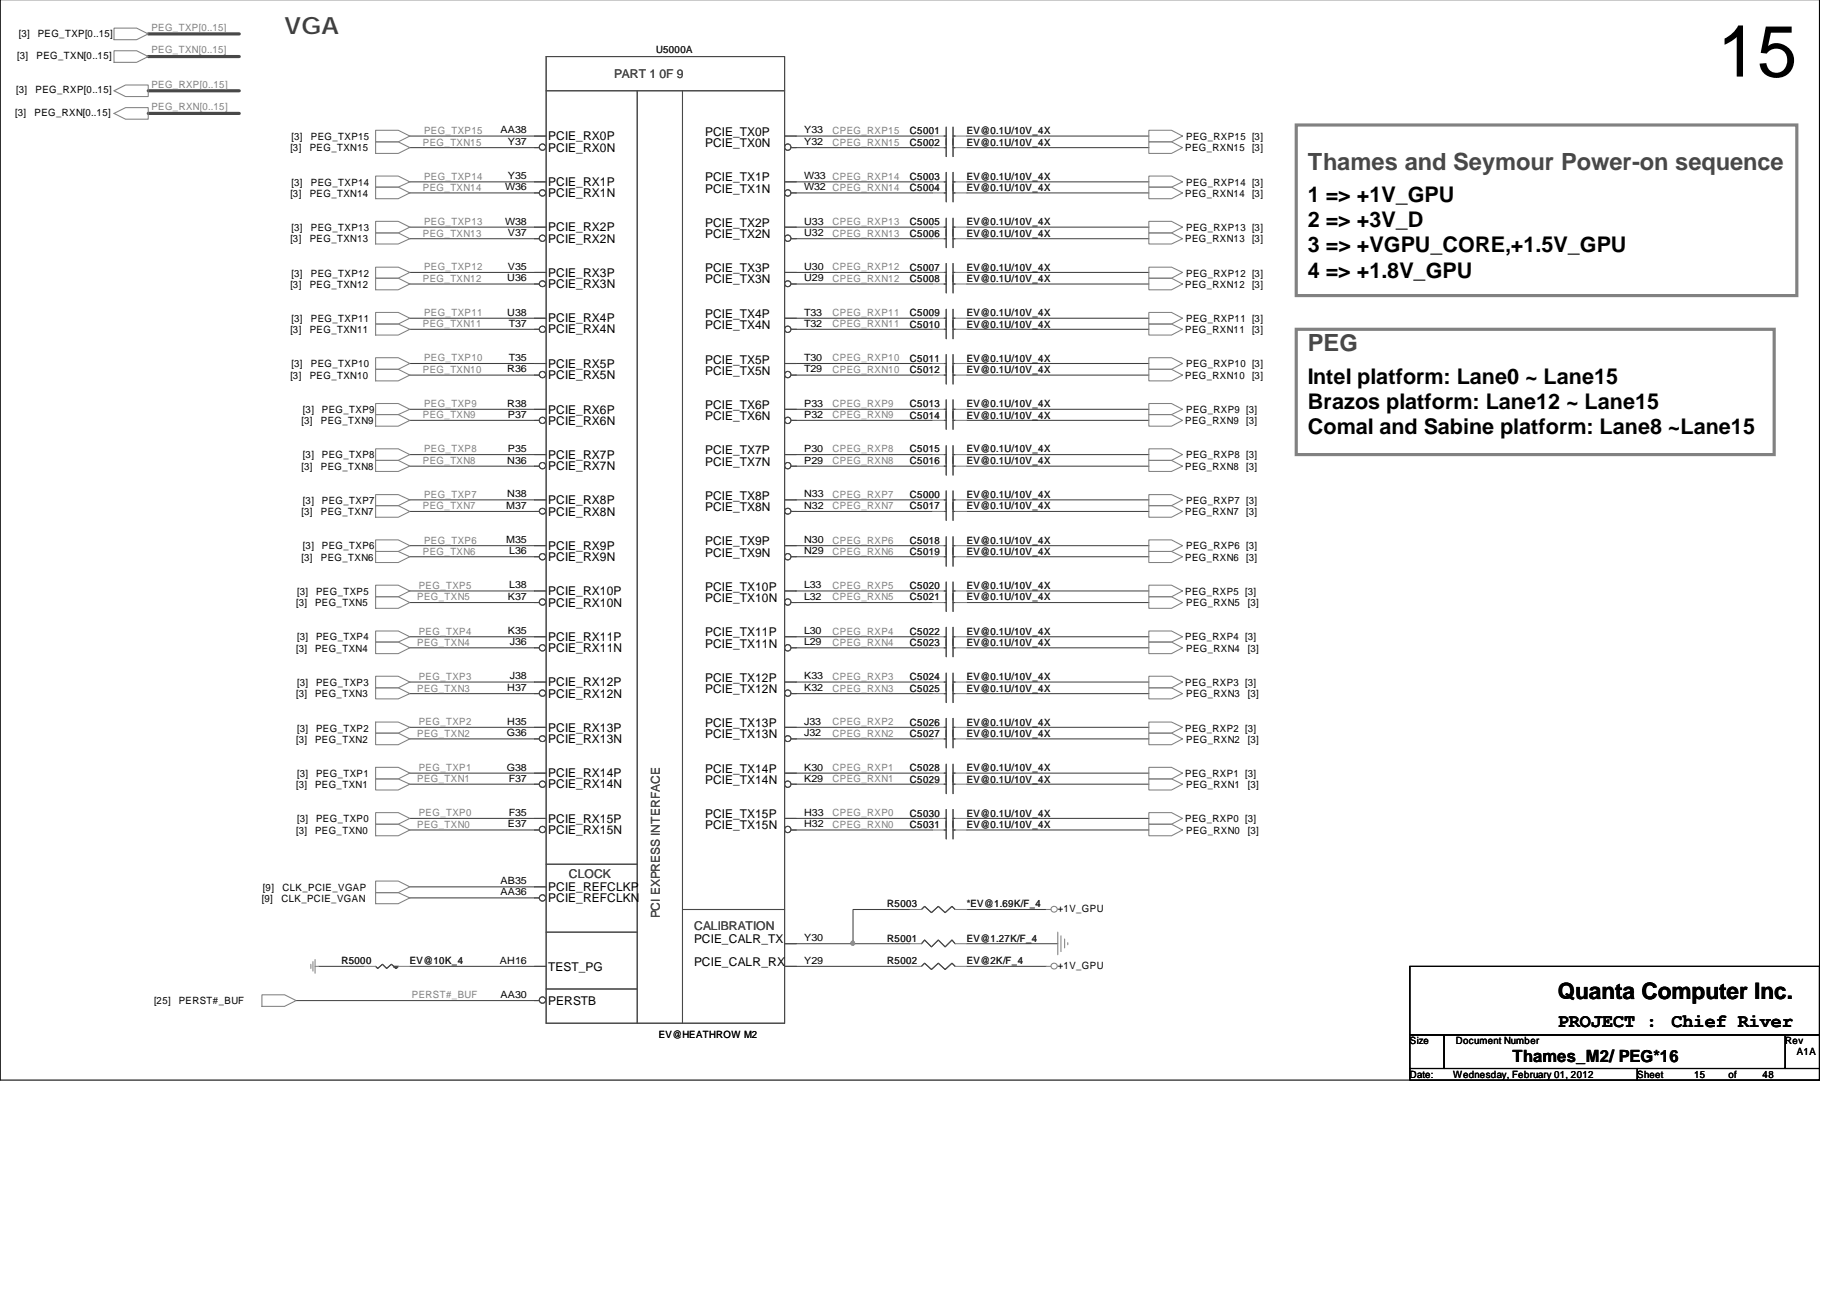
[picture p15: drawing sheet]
<svg xmlns="http://www.w3.org/2000/svg" width="297mm" height="210mm" viewBox="0 0 297 210" stroke-linecap="round" stroke-linejoin="round" font-family="sans-serif">
<defs><g id="words">
<text font-size="11.7" x="276.2" y="12.3">15</text>
<text font-size="3.8" fill="#404040" x="45.8" y="5.5">VGA</text>
<g font-size="3.8" fill="#474747">
<text x="210.3" y="27.3">Thames and Seymour Power-on sequence</text>
<text x="210.3" y="56.5">PEG</text>
</g>
<text font-size="3.6" x="250.5" y="160.6">Quanta Computer Inc.</text>
<g font-size="3.5">
<text x="210.3" y="32.5">1 =&gt; +1V_GPU</text>
<text x="210.3" y="36.5">2 =&gt; +3V_D</text>
<text x="210.3" y="40.6">3 =&gt; +VGPU_CORE,+1.5V_GPU</text>
<text x="210.3" y="44.6">4 =&gt; +1.8V_GPU</text>
<text x="210.3" y="61.7">Intel platform: Lane0 ~ Lane15</text>
<text x="210.3" y="65.7">Brazos platform: Lane12 ~ Lane15</text>
<text x="210.3" y="69.8">Comal and Sabine platform: Lane8 ~Lane15</text>
</g>
<g font-size="3">
<text x="250.5" y="165.2">PROJECT :</text>
<text x="268.8" y="165.2">Chief River</text>
</g>
<text font-size="2.7" x="243.3" y="170.7">Thames_M2/ PEG*16</text>
<g font-size="1.9" fill="#474747">
<text x="98.8" y="12.5">PART 1 0F 9</text>
<text x="91.5" y="141.2">CLOCK</text>
<text x="106.1" y="147.7" transform="rotate(-90 106.1 147.7)">PCI EXPRESS INTERFACE</text>
<text x="111.6" y="149.4">CALIBRATION</text>
</g>
<g font-size="1.9">
<text x="88.2" y="22.6">PCIE_RX0P</text>
<text x="113.4" y="23.7">PCIE_TX0N</text>
<text x="113.4" y="21.9">PCIE_TX0P</text>
<text x="88.2" y="29.9">PCIE_RX1P</text>
<text x="88.2" y="24.4">PCIE_RX0N</text>
<text x="113.4" y="29.2">PCIE_TX1P</text>
<text x="88.2" y="31.7">PCIE_RX1N</text>
<text x="113.4" y="31">PCIE_TX1N</text>
<text x="88.2" y="39.1">PCIE_RX2N</text>
<text x="88.2" y="37.2">PCIE_RX2P</text>
<text x="113.4" y="38.3">PCIE_TX2N</text>
<text x="113.4" y="36.4">PCIE_TX2P</text>
<text x="88.2" y="46.3">PCIE_RX3N</text>
<text x="88.2" y="44.5">PCIE_RX3P</text>
<text x="113.4" y="45.6">PCIE_TX3N</text>
<text x="113.4" y="43.8">PCIE_TX3P</text>
<text x="88.2" y="53.6">PCIE_RX4N</text>
<text x="88.2" y="51.8">PCIE_RX4P</text>
<text x="113.4" y="52.9">PCIE_TX4N</text>
<text x="113.4" y="51.1">PCIE_TX4P</text>
<text x="88.2" y="59.1">PCIE_RX5P</text>
<text x="113.4" y="58.4">PCIE_TX5P</text>
<text x="88.2" y="61">PCIE_RX5N</text>
<text x="113.4" y="65.7">PCIE_TX6P</text>
<text x="113.4" y="60.2">PCIE_TX5N</text>
<text x="88.2" y="68.3">PCIE_RX6N</text>
<text x="88.2" y="66.5">PCIE_RX6P</text>
<text x="113.4" y="67.6">PCIE_TX6N</text>
<text x="88.2" y="75.6">PCIE_RX7N</text>
<text x="88.2" y="73.8">PCIE_RX7P</text>
<text x="113.4" y="74.9">PCIE_TX7N</text>
<text x="113.4" y="73">PCIE_TX7P</text>
<text x="88.2" y="82.9">PCIE_RX8N</text>
<text x="88.2" y="81">PCIE_RX8P</text>
<text x="113.4" y="82.1">PCIE_TX8N</text>
<text x="113.4" y="80.4">PCIE_TX8P</text>
<text x="88.2" y="88.4">PCIE_RX9P</text>
<text x="113.4" y="89.5">PCIE_TX9N</text>
<text x="113.4" y="87.7">PCIE_TX9P</text>
<text x="88.2" y="95.7">PCIE_RX10P</text>
<text x="88.2" y="90.2">PCIE_RX9N</text>
<text x="113.4" y="95">PCIE_TX10P</text>
<text x="88.2" y="97.6">PCIE_RX10N</text>
<text x="113.4" y="96.8">PCIE_TX10N</text>
<text x="88.2" y="104.8">PCIE_RX11N</text>
<text x="88.2" y="103.1">PCIE_RX11P</text>
<text x="113.4" y="104.2">PCIE_TX11N</text>
<text x="113.4" y="102.3">PCIE_TX11P</text>
<text x="88.2" y="112.2">PCIE_RX12N</text>
<text x="88.2" y="110.3">PCIE_RX12P</text>
<text x="113.4" y="111.4">PCIE_TX12N</text>
<text x="113.4" y="109.6">PCIE_TX12P</text>
<text x="88.2" y="119.5">PCIE_RX13N</text>
<text x="88.2" y="117.6">PCIE_RX13P</text>
<text x="113.4" y="118.7">PCIE_TX13N</text>
<text x="113.4" y="116.9">PCIE_TX13P</text>
<text x="88.2" y="125">PCIE_RX14P</text>
<text x="113.4" y="124.2">PCIE_TX14P</text>
<text x="88.2" y="126.8">PCIE_RX14N</text>
<text x="113.4" y="131.6">PCIE_TX15P</text>
<text x="113.4" y="126.1">PCIE_TX14N</text>
<text x="88.2" y="134.1">PCIE_RX15N</text>
<text x="88.2" y="132.3">PCIE_RX15P</text>
<text x="113.4" y="133.4">PCIE_TX15N</text>
<text x="88.2" y="143.3">PCIE_REFCLKP</text>
<text x="88.2" y="145">PCIE_REFCLKN</text>
<text x="111.6" y="155.3">PCIE_CALR_RX</text>
<text x="111.6" y="151.6">PCIE_CALR_TX</text>
<text x="88.2" y="161.6">PERSTB</text>
<text x="88.2" y="156.1">TEST_PG</text>
</g>
<g font-size="1.6">
<text x="3" y="5.9">[3]</text>
<text x="6.1" y="5.9">PEG_TXP[0..15]</text>
<text x="2.8" y="9.5">[3]</text>
<text x="5.9" y="9.5">PEG_TXN[0..15]</text>
<text x="2.6" y="15">[3]</text>
<text x="5.7" y="15">PEG_RXP[0..15]</text>
<text x="2.4" y="18.7">[3]</text>
<text x="5.6" y="18.7">PEG_RXN[0..15]</text>
<text x="46.9" y="22.5">[3]</text>
<text x="50" y="22.5">PEG_TXP15</text>
<text x="80.5" y="21.5">AA38</text>
<text x="81.7" y="23.3">Y37</text>
<text x="129.3" y="23.3">Y32</text>
<text x="129.3" y="21.5">Y33</text>
<text x="190.8" y="22.5">PEG_RXP15 [3]</text>
<text x="46.7" y="24.3">[3]</text>
<text x="46.9" y="29.8">[3]</text>
<text x="49.8" y="24.3">PEG_TXN15</text>
<text x="50" y="29.8">PEG_TXP14</text>
<text x="81.7" y="28.8">Y35</text>
<text x="129.3" y="28.8">W33 CPEG_RXP14</text>
<text x="190.6" y="24.3">PEG_RXN15</text>
<text x="190.8" y="29.8">PEG_RXP14 [3]</text>
<text x="201.4" y="24.3">[3]</text>
<text x="46.7" y="31.6">[3]</text>
<text x="49.8" y="31.6">PEG_TXN14</text>
<text x="81.2" y="30.6">W36</text>
<text x="129.3" y="30.6">W32 CPEG_RXN14</text>
<text x="190.6" y="31.6">PEG_RXN14</text>
<text x="201.4" y="31.6">[3]</text>
<text x="46.7" y="39">[3]</text>
<text x="46.9" y="37.1">[3]</text>
<text x="49.8" y="39">PEG_TXN13</text>
<text x="50" y="37.1">PEG_TXP13</text>
<text x="81.2" y="36.1">W38</text>
<text x="81.7" y="38">V37</text>
<text x="129.3" y="38">U32</text>
<text x="129.3" y="36.1">U33</text>
<text x="190.6" y="39">PEG_RXN13</text>
<text x="190.8" y="37.1">PEG_RXP13 [3]</text>
<text x="201.4" y="39">[3]</text>
<text x="46.7" y="46.3">[3]</text>
<text x="46.9" y="44.5">[3]</text>
<text x="49.8" y="46.3">PEG_TXN12</text>
<text x="50" y="44.5">PEG_TXP12</text>
<text x="81.6" y="45.2">U36</text>
<text x="81.7" y="43.4">V35</text>
<text x="129.3" y="45.2">U29</text>
<text x="129.3" y="43.4">U30</text>
<text x="190.6" y="46.3">PEG_RXN12</text>
<text x="190.8" y="44.5">PEG_RXP12 [3]</text>
<text x="201.4" y="46.3">[3]</text>
<text x="46.7" y="53.6">[3]</text>
<text x="46.9" y="51.8">[3]</text>
<text x="49.8" y="53.6">PEG_TXN11</text>
<text x="50" y="51.8">PEG_TXP11</text>
<text x="81.6" y="50.7">U38</text>
<text x="81.8" y="52.5">T37</text>
<text x="129.3" y="52.5">T32</text>
<text x="129.3" y="50.7">T33</text>
<text x="190.6" y="53.6">PEG_RXN11</text>
<text x="190.8" y="51.8">PEG_RXP11 [3]</text>
<text x="201.4" y="53.6">[3]</text>
<text x="46.9" y="59">[3]</text>
<text x="50" y="59">PEG_TXP10</text>
<text x="81.6" y="59.9">R36</text>
<text x="81.8" y="58">T35</text>
<text x="129.3" y="59.9">T29</text>
<text x="129.3" y="58">T30</text>
<text x="190.8" y="59">PEG_RXP10 [3]</text>
<text x="46.7" y="60.9">[3]</text>
<text x="49.8" y="60.9">PEG_TXN10</text>
<text x="81.6" y="65.4">R38</text>
<text x="129.3" y="65.4">P33</text>
<text x="190.6" y="60.9">PEG_RXN10</text>
<text x="201.4" y="60.9">[3]</text>
<text x="48.5" y="68.2">[3]</text>
<text x="48.7" y="66.4">[3]</text>
<text x="51.6" y="68.2">PEG_TXN9</text>
<text x="51.8" y="66.4">PEG_TXP9</text>
<text x="81.7" y="67.2">P37</text>
<text x="129.3" y="67.2">P32</text>
<text x="190.6" y="68.2">PEG_RXN9</text>
<text x="190.8" y="66.4">PEG_RXP9 [3]</text>
<text x="200.4" y="68.2">[3]</text>
<text x="48.5" y="75.5">[3]</text>
<text x="48.7" y="73.7">[3]</text>
<text x="51.6" y="75.5">PEG_TXN8</text>
<text x="51.8" y="73.7">PEG_TXP8</text>
<text x="81.6" y="74.5">N36</text>
<text x="81.7" y="72.7">P35</text>
<text x="129.3" y="74.5">P29</text>
<text x="129.3" y="72.7">P30</text>
<text x="190.6" y="75.5">PEG_RXN8</text>
<text x="190.8" y="73.7">PEG_RXP8 [3]</text>
<text x="200.4" y="75.5">[3]</text>
<text x="48.5" y="82.8">[3]</text>
<text x="48.7" y="81">[3]</text>
<text x="51.6" y="82.8">PEG_TXN7</text>
<text x="51.8" y="81">PEG_TXP7</text>
<text x="81.4" y="81.8">M37</text>
<text x="81.6" y="79.9">N38</text>
<text x="129.3" y="81.8">N32</text>
<text x="129.3" y="79.9">N33</text>
<text x="190.6" y="82.8">PEG_RXN7</text>
<text x="190.8" y="81">PEG_RXP7 [3]</text>
<text x="200.4" y="82.8">[3]</text>
<text x="48.7" y="88.3">[3]</text>
<text x="51.8" y="88.3">PEG_TXP6</text>
<text x="81.4" y="87.3">M35</text>
<text x="81.9" y="89.1">L36</text>
<text x="129.3" y="89.1">N29</text>
<text x="129.3" y="87.3">N30</text>
<text x="190.8" y="88.3">PEG_RXP6 [3]</text>
<text x="47.8" y="95.6">[3]</text>
<text x="48.5" y="90.2">[3]</text>
<text x="50.8" y="95.6">PEG_TXP5</text>
<text x="51.6" y="90.2">PEG_TXN6</text>
<text x="81.9" y="94.6">L38</text>
<text x="129.3" y="94.6">L33</text>
<text x="190.6" y="95.6">PEG_RXP5 [3]</text>
<text x="190.6" y="90.2">PEG_RXN6</text>
<text x="200.4" y="90.2">[3]</text>
<text x="47.6" y="97.5">[3]</text>
<text x="50.7" y="97.5">PEG_TXN5</text>
<text x="81.7" y="102">K35</text>
<text x="81.7" y="96.5">K37</text>
<text x="129.3" y="102">L30</text>
<text x="129.3" y="96.5">L32</text>
<text x="190.8" y="97.5">PEG_RXN5</text>
<text x="200.7" y="97.5">[3]</text>
<text x="47.6" y="104.8">[3]</text>
<text x="47.8" y="103">[3]</text>
<text x="50.7" y="104.8">PEG_TXN4</text>
<text x="50.8" y="103">PEG_TXP4</text>
<text x="82" y="103.7">J36</text>
<text x="129.3" y="103.7">L29</text>
<text x="190.6" y="103">PEG_RXP4 [3]</text>
<text x="190.8" y="104.8">PEG_RXN4</text>
<text x="200.7" y="104.8">[3]</text>
<text x="47.6" y="112.1">[3]</text>
<text x="47.8" y="110.3">[3]</text>
<text x="50.7" y="112.1">PEG_TXN3</text>
<text x="50.8" y="110.3">PEG_TXP3</text>
<text x="81.6" y="111.1">H37</text>
<text x="82" y="109.2">J38</text>
<text x="129.3" y="111.1">K32</text>
<text x="129.3" y="109.2">K33</text>
<text x="190.6" y="110.3">PEG_RXP3 [3]</text>
<text x="190.8" y="112.1">PEG_RXN3</text>
<text x="200.7" y="112.1">[3]</text>
<text x="47.6" y="119.4">[3]</text>
<text x="47.8" y="117.6">[3]</text>
<text x="50.7" y="119.4">PEG_TXN2</text>
<text x="50.8" y="117.6">PEG_TXP2</text>
<text x="81.5" y="118.4">G36</text>
<text x="81.6" y="116.5">H35</text>
<text x="129.3" y="118.4">J32</text>
<text x="129.3" y="116.5">J33</text>
<text x="190.6" y="117.6">PEG_RXP2 [3]</text>
<text x="190.8" y="119.4">PEG_RXN2</text>
<text x="200.7" y="119.4">[3]</text>
<text x="47.8" y="124.9">[3]</text>
<text x="50.8" y="124.9">PEG_TXP1</text>
<text x="81.5" y="123.9">G38</text>
<text x="81.8" y="125.7">F37</text>
<text x="129.3" y="125.7">K29</text>
<text x="129.3" y="123.9">K30</text>
<text x="190.6" y="124.9">PEG_RXP1 [3]</text>
<text x="47.6" y="126.8">[3]</text>
<text x="50.7" y="126.8">PEG_TXN1</text>
<text x="81.8" y="131.2">F35</text>
<text x="129.3" y="131.2">H33</text>
<text x="190.8" y="126.8">PEG_RXN1</text>
<text x="200.7" y="126.8">[3]</text>
<text x="47.6" y="134">[3]</text>
<text x="47.8" y="132.2">[3]</text>
<text x="50.7" y="134">PEG_TXN0</text>
<text x="50.8" y="132.2">PEG_TXP0</text>
<text x="81.7" y="133">E37</text>
<text x="129.3" y="133">H32</text>
<text x="190.6" y="132.2">PEG_RXP0 [3]</text>
<text x="190.8" y="134">PEG_RXN0</text>
<text x="200.7" y="134">[3]</text>
<text x="42.3" y="143.2">[9]</text>
<text x="45.4" y="143.2">CLK_PCIE_VGAP</text>
<text x="80.5" y="143.9">AA36</text>
<text x="80.5" y="142.2">AB35</text>
<text x="42.1" y="145">[9]</text>
<text x="45.3" y="145">CLK_PCIE_VGAN</text>
<text x="170.1" y="146.7">+1V_GPU</text>
<text x="80.4" y="154.9">AH16</text>
<text x="129.3" y="154.9">Y29</text>
<text x="129.3" y="151.3">Y30</text>
<text x="170.1" y="155.8">+1V_GPU</text>
<text x="24.8" y="161.5">[25]</text>
<text x="28.7" y="161.5">PERST#_BUF</text>
<text x="80.5" y="160.5">AA30</text>
<text x="105.9" y="167">EV@HEATHROW M2</text>
<text x="226.7" y="167.9">Size</text>
<text x="234.1" y="167.9">Document Number</text>
<text x="287.1" y="167.9">Rev</text>
<text x="226.7" y="173.3">Date:</text>
<text x="233.7" y="173.3">Wednesday, February 01, 2012</text>
<text x="263.3" y="173.3">Sheet</text>
<text x="272.5" y="173.3">15</text>
<text x="278" y="173.3">of</text>
<text x="283.5" y="173.3">48</text>
<text x="289" y="169.7">A1A</text>
</g>
<g font-size="1.6" fill="#818181">
<text x="24.3" y="4.9">PEG_TXP[0..15]</text>
<text x="24.3" y="8.6">PEG_TXN[0..15]</text>
<text x="24.3" y="17.7">PEG_RXN[0..15]</text>
<text x="24.3" y="14.1">PEG_RXP[0..15]</text>
<text x="68" y="23.4">PEG_TXN15</text>
<text x="68.2" y="21.5">PEG_TXP15</text>
<text x="133.9" y="21.5">CPEG_RXP15</text>
<text x="133.9" y="23.4">CPEG_RXN15</text>
<text x="68.2" y="28.9">PEG_TXP14</text>
<text x="68" y="30.7">PEG_TXN14</text>
<text x="68" y="38">PEG_TXN13</text>
<text x="68.2" y="36.2">PEG_TXP13</text>
<text x="133.9" y="36.2">CPEG_RXP13</text>
<text x="133.9" y="38">CPEG_RXN13</text>
<text x="68" y="45.3">PEG_TXN12</text>
<text x="68.2" y="43.5">PEG_TXP12</text>
<text x="133.9" y="45.3">CPEG_RXN12</text>
<text x="133.9" y="43.5">CPEG_RXP12</text>
<text x="68" y="52.6">PEG_TXN11</text>
<text x="68.2" y="50.8">PEG_TXP11</text>
<text x="133.9" y="50.8">CPEG_RXP11</text>
<text x="133.9" y="52.6">CPEG_RXN11</text>
<text x="68" y="60">PEG_TXN10</text>
<text x="68.2" y="58.1">PEG_TXP10</text>
<text x="133.9" y="60">CPEG_RXN10</text>
<text x="133.9" y="58.1">CPEG_RXP10</text>
<text x="68.2" y="65.5">PEG_TXP9</text>
<text x="133.9" y="65.5">CPEG_RXP9</text>
<text x="68" y="67.2">PEG_TXN9</text>
<text x="133.9" y="67.2">CPEG_RXN9</text>
<text x="68" y="74.6">PEG_TXN8</text>
<text x="68.2" y="72.8">PEG_TXP8</text>
<text x="133.9" y="74.6">CPEG_RXN8</text>
<text x="133.9" y="72.8">CPEG_RXP8</text>
<text x="68" y="81.9">PEG_TXN7</text>
<text x="68.2" y="80">PEG_TXP7</text>
<text x="133.9" y="80">CPEG_RXP7</text>
<text x="133.9" y="81.9">CPEG_RXN7</text>
<text x="68" y="89.2">PEG_TXN6</text>
<text x="68.2" y="87.4">PEG_TXP6</text>
<text x="133.9" y="89.2">CPEG_RXN6</text>
<text x="133.9" y="87.4">CPEG_RXP6</text>
<text x="67.3" y="94.7">PEG_TXP5</text>
<text x="133.9" y="94.7">CPEG_RXP5</text>
<text x="67.1" y="96.5">PEG_TXN5</text>
<text x="133.9" y="96.5">CPEG_RXN5</text>
<text x="67.1" y="103.8">PEG_TXN4</text>
<text x="67.3" y="102">PEG_TXP4</text>
<text x="133.9" y="103.8">CPEG_RXN4</text>
<text x="133.9" y="102">CPEG_RXP4</text>
<text x="67.1" y="111.2">PEG_TXN3</text>
<text x="67.3" y="109.3">PEG_TXP3</text>
<text x="133.9" y="111.2">CPEG_RXN3</text>
<text x="133.9" y="109.3">CPEG_RXP3</text>
<text x="67.1" y="118.5">PEG_TXN2</text>
<text x="67.3" y="116.6">PEG_TXP2</text>
<text x="133.9" y="116.6">CPEG_RXP2</text>
<text x="133.9" y="118.5">CPEG_RXN2</text>
<text x="67.1" y="125.7">PEG_TXN1</text>
<text x="67.3" y="124">PEG_TXP1</text>
<text x="133.9" y="125.7">CPEG_RXN1</text>
<text x="133.9" y="124">CPEG_RXP1</text>
<text x="67.3" y="131.2">PEG_TXP0</text>
<text x="133.9" y="131.2">CPEG_RXP0</text>
<text x="67.1" y="133.1">PEG_TXN0</text>
<text x="133.9" y="133.1">CPEG_RXN0</text>
<text x="66.2" y="160.5">PERST#_BUF</text>
</g>
<g font-size="1.6" fill="#232323">
<text x="105.5" y="8.6">U5000A</text>
<text x="146.3" y="23.4">C5002</text>
<text x="146.3" y="21.6">C5001</text>
<text x="155.5" y="23.4">EV@0.1U/10V_4X</text>
<text x="155.5" y="21.6">EV@0.1U/10V_4X</text>
<text x="146.3" y="28.9">C5003</text>
<text x="155.5" y="28.9">EV@0.1U/10V_4X</text>
<text x="146.3" y="30.8">C5004</text>
<text x="155.5" y="30.8">EV@0.1U/10V_4X</text>
<text x="146.3" y="38">C5006</text>
<text x="146.3" y="36.2">C5005</text>
<text x="155.5" y="38">EV@0.1U/10V_4X</text>
<text x="155.5" y="36.2">EV@0.1U/10V_4X</text>
<text x="146.3" y="43.5">C5007</text>
<text x="146.3" y="45.3">C5008</text>
<text x="155.5" y="43.5">EV@0.1U/10V_4X</text>
<text x="155.5" y="45.3">EV@0.1U/10V_4X</text>
<text x="146.3" y="52.7">C5010</text>
<text x="146.3" y="50.8">C5009</text>
<text x="155.5" y="52.7">EV@0.1U/10V_4X</text>
<text x="155.5" y="50.8">EV@0.1U/10V_4X</text>
<text x="146.3" y="60">C5012</text>
<text x="146.3" y="58.2">C5011</text>
<text x="155.5" y="60">EV@0.1U/10V_4X</text>
<text x="155.5" y="58.2">EV@0.1U/10V_4X</text>
<text x="146.3" y="65.5">C5013</text>
<text x="155.5" y="65.5">EV@0.1U/10V_4X</text>
<text x="146.3" y="67.3">C5014</text>
<text x="155.5" y="67.3">EV@0.1U/10V_4X</text>
<text x="146.3" y="74.6">C5016</text>
<text x="146.3" y="72.8">C5015</text>
<text x="155.5" y="74.6">EV@0.1U/10V_4X</text>
<text x="155.5" y="72.8">EV@0.1U/10V_4X</text>
<text x="146.3" y="81.9">C5017</text>
<text x="146.3" y="80.1">C5000</text>
<text x="155.5" y="81.9">EV@0.1U/10V_4X</text>
<text x="155.5" y="80.1">EV@0.1U/10V_4X</text>
<text x="146.3" y="87.4">C5018</text>
<text x="146.3" y="89.3">C5019</text>
<text x="155.5" y="87.4">EV@0.1U/10V_4X</text>
<text x="155.5" y="89.3">EV@0.1U/10V_4X</text>
<text x="146.3" y="94.8">C5020</text>
<text x="155.5" y="94.8">EV@0.1U/10V_4X</text>
<text x="146.3" y="96.5">C5021</text>
<text x="155.5" y="96.5">EV@0.1U/10V_4X</text>
<text x="146.3" y="102">C5022</text>
<text x="146.3" y="103.9">C5023</text>
<text x="155.5" y="102">EV@0.1U/10V_4X</text>
<text x="155.5" y="103.9">EV@0.1U/10V_4X</text>
<text x="146.3" y="111.2">C5025</text>
<text x="146.3" y="109.3">C5024</text>
<text x="155.5" y="111.2">EV@0.1U/10V_4X</text>
<text x="155.5" y="109.3">EV@0.1U/10V_4X</text>
<text x="146.3" y="116.7">C5026</text>
<text x="146.3" y="118.5">C5027</text>
<text x="155.5" y="116.7">EV@0.1U/10V_4X</text>
<text x="155.5" y="118.5">EV@0.1U/10V_4X</text>
<text x="146.3" y="125.8">C5029</text>
<text x="146.3" y="124">C5028</text>
<text x="155.5" y="125.8">EV@0.1U/10V_4X</text>
<text x="155.5" y="124">EV@0.1U/10V_4X</text>
<text x="146.3" y="131.3">C5030</text>
<text x="155.5" y="131.3">EV@0.1U/10V_4X</text>
<text x="146.3" y="133.1">C5031</text>
<text x="155.5" y="133.1">EV@0.1U/10V_4X</text>
<text x="142.7" y="145.9">R5003</text>
<text x="155.5" y="145.9">*EV@1.69K/F_4</text>
<text x="54.9" y="155">R5000</text>
<text x="65.9" y="155">EV@10K_4</text>
<text x="142.7" y="151.4">R5001</text>
<text x="142.7" y="155">R5002</text>
<text x="155.5" y="151.4">EV@1.27K/F_4</text>
<text x="155.5" y="155">EV@2K/F_4</text>
</g>
</g></defs>
<path d="M0 0v173.7h292.6v-173.7" fill="none" stroke="#000" stroke-width=".17"/>
<path d="M208.5 20.1h80.5v27.4h-80.5zM208.5 52.9h76.8v20.2h-76.8z" fill="none" stroke="#818181" stroke-width=".51"/>
<g fill="none" stroke="#424242" stroke-width=".17">
<path d="M128 36.5h22M128 29.2h22M128 21.9h22M128 38.4h22M128 31h22M128 23.7h22M155.5 38.4h29.3M155.5 36.5h29.3M155.5 31h29.3M155.5 29.2h29.3M155.5 23.7h29.3M155.5 21.9h29.3"/>
<path d="M128 51.2h22M128 45.7h22M128 52.9h22M128 43.8h22M128 58.4h22M155.5 52.9h29.3M155.5 51.2h29.3M155.5 45.7h29.3M155.5 43.8h29.3M155.5 58.4h29.3M128 75h22M128 65.8h22"/>
<path d="M128 60.3h22M128 73.1h22M128 67.6h22M155.5 75h29.3M155.5 73.1h29.3M155.5 67.6h29.3M155.5 65.8h29.3M155.5 60.3h29.3M128 89.5h22M128 80.4h22M128 95h22M128 87.7h22"/>
<path d="M128 82.2h22M128 96.9h22M155.5 89.5h29.3M155.5 87.7h29.3M155.5 82.2h29.3M155.5 80.4h29.3M155.5 96.9h29.3M155.5 95h29.3M128 116.9h22M128 104.2h22M128 111.5h22M128 118.8h22"/>
<path d="M128 102.4h22M128 109.7h22M155.5 116.9h29.3M155.5 118.8h29.3M155.5 104.2h29.3M155.5 102.4h29.3M155.5 111.5h29.3M155.5 109.7h29.3M128 126.1h22M128 133.4h22M128 124.3h22M128 131.6h22"/>
<path d="M155.5 124.3h29.3M155.5 126.1h29.3M155.5 133.4h29.3M155.5 131.6h29.3M128 155.4h18.3M137.2 151.7h9.1M155.5 151.7h14.6M155.5 155.4h12.8"/>
</g>
<circle cx="137.1" cy="151.6" r=".32" fill="#909090"/>
<circle cx="137.1" cy="151.6" r=".32" fill="none" stroke="#909090" stroke-width=".17"/>
<g fill="none" stroke="#424242" stroke-width=".17">
<path d="M65.9 36.5h20.1M65.9 38.4h20.1M65.9 29.2h20.1M65.9 31h20.1M65.9 23.7h20.1M65.9 21.9h20.1M65.9 58.4h20.1M65.9 52.9h20.1M65.9 51.2h20.1M65.9 45.7h20.1M65.9 43.8h20.1M65.9 60.3h20.1"/>
<path d="M65.9 75h20.1M65.9 73.1h20.1M65.9 65.8h20.1M65.9 67.6h20.1M65.9 95h20.1M65.9 96.9h20.1M65.9 80.4h20.1M65.9 82.2h20.1M65.9 87.7h20.1M65.9 89.5h20.1M65.9 111.5h20.1M65.9 109.7h20.1"/>
<path d="M65.9 118.8h20.1M65.9 116.9h20.1M65.9 104.2h20.1M65.9 102.4h20.1M65.9 126.1h20.1M65.9 124.3h20.1M65.9 131.6h20.1M65.9 133.4h20.1M51.3 155.4h7.2M65.9 142.6h20.1M65.9 144.4h20.1M65.9 155.4h20.1"/>
<path d="M146.3 146.2h-9.1v5.5h-9.2M155.5 146.2h12.8M47.6 160.9h38.4"/>
</g>
<path d="M23.8 5.5h14.7M23.8 9.1h14.7M23.8 18.2h14.7M23.8 14.6h14.7" fill="none" stroke="#474747" stroke-width=".51"/>
<g fill="none" stroke="#818181" stroke-width=".17">
<path d="M18.3 4.5h3.7l1.8 1-1.8 .9h-3.7zM18.3 8.2h3.7l1.8 .9-1.8 .9h-3.7zM18.3 14.6l1.9-.9h3.6v1.8h-3.6zM18.3 18.2l1.9-.9h3.6v1.9h-3.6zM60.4 20.9h3.6l1.9 1-1.9 .9h-3.6zM60.4 22.8h3.6l1.9 .9-1.9 1h-3.6zM60.4 28.3h3.6l1.9 .9-1.9 .9h-3.6zM60.4 30.1h3.6l1.9 .9-1.9 .9h-3.6zM60.4 37.5h3.6l1.9 .9-1.9 .8h-3.6zM60.4 35.6h3.6l1.9 .9-1.9 1h-3.6zM150 29.2h1.8M150 38.4h1.8"/>
<path d="M150 36.5h1.8M150 23.7h1.8M153.6 29.2h1.9M153.6 38.4h1.9M153.6 36.5h1.9M153.6 23.7h1.9M184.8 35.6h3.6l1.8 .9-1.8 1h-3.6zM184.8 37.5h3.6l1.8 .9-1.8 .8h-3.6zM184.8 30.1h3.6l1.8 .9-1.8 .9h-3.6zM184.8 28.3h3.6l1.8 .9-1.8 .9h-3.6zM184.8 22.8h3.6l1.8 .9-1.8 1h-3.6zM184.8 20.9h3.6l1.8 1-1.8 .9h-3.6z"/>
<path d="M60.4 52.1h3.6l1.9 .8-1.9 1h-3.6zM60.4 50.2h3.6l1.9 1-1.9 .9h-3.6zM60.4 44.7h3.6l1.9 1-1.9 .9h-3.6zM60.4 43h3.6l1.9 .8-1.9 .9h-3.6zM60.4 57.5h3.6l1.9 .9-1.9 1h-3.6zM60.4 59.4h3.6l1.9 .9-1.9 .9h-3.6zM150 43.8h1.8M150 52.9h1.8M150 51.2h1.8M150 45.7h1.8M150 58.4h1.8M153.6 43.8h1.9"/>
<path d="M153.6 52.9h1.9M153.6 51.2h1.9M153.6 45.7h1.9M153.6 58.4h1.9M184.8 57.5h3.6l1.8 .9-1.8 1h-3.6zM184.8 59.4h3.6l1.8 .9-1.8 .9h-3.6zM184.8 50.2h3.6l1.8 1-1.8 .9h-3.6zM184.8 52.1h3.6l1.8 .8-1.8 1h-3.6zM184.8 43h3.6l1.8 .8-1.8 .9h-3.6zM184.8 44.7h3.6l1.8 1-1.8 .9h-3.6zM60.4 79.5h3.6l1.9 .9-1.9 .9h-3.6zM60.4 64.9h3.6l1.9 .9-1.9 .9h-3.6z"/>
<path d="M60.4 66.7h3.6l1.9 .9-1.9 .9h-3.6zM60.4 74h3.6l1.9 1-1.9 .8h-3.6zM60.4 72.2h3.6l1.9 .9-1.9 .9h-3.6zM150 60.3h1.8M150 75h1.8M150 73.1h1.8M150 67.6h1.8M153.6 60.3h1.9M153.6 75h1.9M153.6 73.1h1.9M153.6 67.6h1.9M184.8 79.5h3.6l1.8 .9-1.8 .9h-3.6z"/>
<path d="M184.8 72.2h3.6l1.8 .9-1.8 .9h-3.6zM184.8 74h3.6l1.8 1-1.8 .8h-3.6zM184.8 66.7h3.6l1.8 .9-1.8 .9h-3.6zM184.8 64.9h3.6l1.8 .9-1.8 .9h-3.6zM60.4 94.1h3.6l1.9 .9-1.9 .9h-3.6zM60.4 95.9h3.6l1.9 1-1.9 .9h-3.6zM60.4 88.7h3.6l1.9 .8-1.9 .9h-3.6zM60.4 86.8h3.6l1.9 .9-1.9 1h-3.6zM60.4 81.3h3.6l1.9 .9-1.9 1h-3.6zM150 82.2h1.8M150 80.4h1.8M150 96.9h1.8"/>
<path d="M150 87.7h1.8M150 89.5h1.8M153.6 82.2h1.9M153.6 80.4h1.9M153.6 96.9h1.9M153.6 87.7h1.9M153.6 89.5h1.9M184.8 95.9h3.6l1.8 1-1.8 .9h-3.6zM184.8 94.1h3.6l1.8 .9-1.8 .9h-3.6zM184.8 86.8h3.6l1.8 .9-1.8 1h-3.6zM184.8 88.7h3.6l1.8 .8-1.8 .9h-3.6zM184.8 81.3h3.6l1.8 .9-1.8 1h-3.6z"/>
<path d="M60.4 116.1h3.6l1.9 .8-1.9 1h-3.6zM60.4 117.9h3.6l1.9 .9-1.9 .9h-3.6zM60.4 108.7h3.6l1.9 1-1.9 .9h-3.6zM60.4 110.6h3.6l1.9 .9-1.9 .9h-3.6zM60.4 101.4h3.6l1.9 1-1.9 .8h-3.6zM60.4 103.2h3.6l1.9 1-1.9 .9h-3.6zM150 111.5h1.8M150 109.7h1.8M153.6 111.5h1.9M153.6 109.7h1.9M184.8 117.9h3.6l1.8 .9-1.8 .9h-3.6zM184.8 116.1h3.6l1.8 .8-1.8 1h-3.6z"/>
<path d="M184.8 110.6h3.6l1.8 .9-1.8 .9h-3.6zM184.8 108.7h3.6l1.8 1-1.8 .9h-3.6zM184.8 101.4h3.6l1.8 1-1.8 .8h-3.6zM184.8 103.2h3.6l1.8 1-1.8 .9h-3.6zM60.4 130.7h3.6l1.9 .9-1.9 .9h-3.6zM60.4 132.5h3.6l1.9 .9-1.9 1h-3.6zM60.4 125.2h3.6l1.9 .9-1.9 .9h-3.6zM60.4 123.4h3.6l1.9 .9-1.9 .9h-3.6zM150 131.6h1.8M150 133.4h1.8M153.6 131.6h1.9M153.6 133.4h1.9"/>
<path d="M184.8 132.5h3.6l1.8 .9-1.8 1h-3.6zM184.8 130.7h3.6l1.8 .9-1.8 .9h-3.6zM184.8 123.4h3.6l1.8 .9-1.8 .9h-3.6zM184.8 125.2h3.6l1.8 .9-1.8 .9h-3.6zM42.1 159.9h3.7l1.8 1-1.8 .9h-3.7zM50 155v.7M50.3 154.6v1.5M50.7 155.4h.6M50.7 154.3v2.2M60.4 141.7h3.6l1.9 .9-1.9 .9h-3.6zM60.4 143.5h3.6l1.9 .9-1.9 .9h-3.6zM168.3 155.4h.7"/>
<path d="M168.3 146.2h.7M170.1 149.9v3.6M170.6 150.5v2.5M171.2 151v1.4M171.7 151.6v.3"/>
<circle cx="169.5" cy="155.3" r=".49"/>
<circle cx="169.5" cy="146.2" r=".49"/>
</g>
<path d="M226.7 155.4h65.9v11h-65.9zM226.7 166.4h5.6v5.4h-5.6zM226.7 171.8h36.6v1.9h-36.6zM232.3 166.4h54.8v5.4h-54.8zM263.3 171.8h29.3v1.9h-29.3zM287.1 166.4h5.5v5.4h-5.5z" fill="none" stroke="#000" stroke-width=".17"/>
<g fill="none" stroke="#474747" stroke-width=".17">
<path d="M151.8 29.2h.4M151.8 38.4h.4M151.8 36.5h.4M151.8 23.7h.4M152.2 27.7v3M152.2 36.9v2.9M152.2 35.1v2.9M152.2 22.3v2.9M153.3 29.2h.3M153.3 38.4h.3M153.3 36.5h.3M153.3 23.7h.3"/>
<path d="M153.3 27.7v3M153.3 36.9v2.9M153.3 35.1v2.9M153.3 22.3v2.9M151.8 43.8h.4M151.8 52.9h.4M151.8 51.2h.4M151.8 45.7h.4M151.8 58.4h.4M152.2 42.4v2.9M152.2 58.9v2.8M152.2 51.5v3"/>
<path d="M152.2 49.7v2.9M152.2 44.2v2.9M152.2 57v2.9M153.3 43.8h.3M153.3 52.9h.3M153.3 51.2h.3M153.3 45.7h.3M153.3 58.4h.3M153.3 42.4v2.9M153.3 58.9v2.8M153.3 51.5v3M153.3 49.7v2.9"/>
<path d="M153.3 44.2v2.9M153.3 57v2.9M151.8 60.3h.4M151.8 75h.4M151.8 73.1h.4M151.8 67.6h.4M152.2 78.9v3M152.2 73.4v3M152.2 71.7v2.8M152.2 66.1v2.9M153.3 60.3h.3M153.3 75h.3"/>
<path d="M153.3 73.1h.3M153.3 67.6h.3M153.3 78.9v3M153.3 73.4v3M153.3 71.7v2.8M153.3 66.1v2.9M151.8 82.2h.4M151.8 80.4h.4M151.8 96.9h.4M151.8 87.7h.4M151.8 89.5h.4M152.2 80.8v2.9"/>
<path d="M152.2 95.4v2.9M152.2 86.3v2.9M152.2 88.1v2.9M153.3 82.2h.3M153.3 80.4h.3M153.3 96.9h.3M153.3 87.7h.3M153.3 89.5h.3M153.3 80.8v2.9M153.3 95.4v2.9M153.3 86.3v2.9M153.3 88.1v2.9"/>
<path d="M151.8 111.5h.4M151.8 109.7h.4M152.2 110v3M152.2 108.2v2.9M153.3 111.5h.3M153.3 109.7h.3M153.3 110v3M153.3 108.2v2.9M151.8 131.6h.4M151.8 133.4h.4M152.2 130.1v2.9M152.2 132v2.9"/>
<path d="M153.3 131.6h.3M153.3 133.4h.3M153.3 130.1v2.9M153.3 132v2.9M60.4 155.4l.3 .3 .8-.7 .7 .7 .7-.7 .8 .7 .3-.3"/>
</g>
<path d="M63.3 155.4h.7l-.3 .3z" fill-rule="evenodd" fill="#474747"/>
<path d="M60.4 155.4l.3 .3 .8-.7 .7 .7 .7-.7 .8 .7 .3-.3M63.3 155.4h.7l-.3 .3z" fill="none" stroke="#474747" stroke-width=".17"/>
<path d="M63.3 155.4h.7l-.3 .3z" fill-rule="evenodd" fill="#474747"/>
<g fill="none" stroke="#474747" stroke-width=".17">
<path d="M87.8 14.6h38.4M87.8 9.1h38.4v155.4h-38.4zM102.5 14.6v149.9M109.8 14.6v149.9M86 36.5h1.8M86 38.4h.7M86 29.2h1.8M86 31h.7M86 21.9h1.8M86 23.7h.7M126.2 36.5h1.8M126.2 29.2h1.8"/>
<path d="M126.2 21.9h1.8M127.3 38.4h.7M127.3 31h.7M127.3 23.7h.7M151.8 31h.4M151.8 21.9h.4M152.2 29.6v2.9M152.2 20.4v2.9M153.3 31h.3M153.3 21.9h.3M153.3 29.6v2.9M153.3 20.4v2.9"/>
<path d="M86 58.4h1.8M86 51.2h1.8M86 52.9h.7M86 43.8h1.8M86 45.7h.7M126.2 58.4h1.8M126.2 51.2h1.8M126.2 43.8h1.8M127.3 52.9h.7M127.3 45.7h.7M86 73.1h1.8M86 75h.7"/>
<path d="M86 65.8h1.8M86 67.6h.7M86 60.3h.7M126.2 73.1h1.8M126.2 65.8h1.8M127.3 75h.7M127.3 67.6h.7M127.3 60.3h.7M151.8 65.8h.4M152.2 64.3v2.9M153.3 65.8h.3M153.3 64.3v2.9"/>
<path d="M86 87.7h1.8M86 89.5h.7M86 80.4h1.8M86 82.2h.7M86 95h1.8M86 96.9h.7M126.2 87.7h1.8M126.2 80.4h1.8M126.2 95h1.8M127.3 89.5h.7M127.3 82.2h.7M127.3 96.9h.7"/>
<path d="M151.8 95h.4M152.2 93.6v2.9M153.3 95h.3M153.3 93.6v2.9M86 116.9h1.8M86 118.8h.7M86 109.7h1.8M86 111.5h.7M86 102.4h1.8M86 104.2h.7M126.2 116.9h1.8M126.2 109.7h1.8"/>
<path d="M126.2 102.4h1.8M127.3 118.8h.7M127.3 111.5h.7M127.3 104.2h.7M151.8 102.4h.4M151.8 104.2h.4M151.8 116.9h.4M151.8 118.8h.4M152.2 100.9v2.9M152.2 102.7v2.9M152.2 115.5v3M152.2 117.4v2.8"/>
<path d="M153.3 102.4h.3M153.3 104.2h.3M153.3 116.9h.3M153.3 118.8h.3M153.3 100.9v2.9M153.3 102.7v2.9M153.3 115.5v3M153.3 117.4v2.8M86 131.6h1.8M86 133.4h.7M86 124.3h1.8M86 126.1h.7"/>
<path d="M87.8 139h14.7M126.2 131.6h1.8M126.2 124.3h1.8M127.3 133.4h.7M127.3 126.1h.7M151.8 126.1h.4M151.8 124.3h.4M152.2 124.6v3M152.2 122.9v2.8M153.3 126.1h.3M153.3 124.3h.3M153.3 124.6v3"/>
<path d="M153.3 122.9v2.8M63.3 155.4h.7l-.3 .3zM86 142.6h1.8M86 144.4h.7M86 155.4h1.8M87.8 159h14.7M87.8 149.9h14.7M109.8 146.2h16.4M126.2 151.7h1.8M126.2 155.4h1.8M148.2 155.4l.5-.5 1.1 1 1.1-1 1.1 1 1.1-1 .5 .5M148.2 146.2l.5-.5 1.1 1 1.1-1 1.1 1 1.1-1 .5 .5"/>
<path d="M148.2 151.7l.5-.6 1.1 1.1 1.1-1.1 1.1 1.1 1.1-1.1 .5 .6M86 160.9h.7"/>
<circle cx="87.2" cy="31" r=".51"/>
<circle cx="87.2" cy="23.7" r=".51"/>
<circle cx="87.2" cy="38.3" r=".51"/>
<circle cx="126.7" cy="23.7" r=".51"/>
<circle cx="126.7" cy="31" r=".51"/>
<circle cx="126.7" cy="38.3" r=".51"/>
<circle cx="87.2" cy="52.9" r=".51"/>
<circle cx="87.3" cy="45.6" r=".49"/>
<circle cx="126.7" cy="52.9" r=".51"/>
<circle cx="126.7" cy="45.6" r=".49"/>
<circle cx="87.2" cy="60.2" r=".51"/>
<circle cx="87.2" cy="74.9" r=".51"/>
<circle cx="87.2" cy="67.6" r=".51"/>
<circle cx="126.7" cy="74.9" r=".51"/>
<circle cx="126.7" cy="60.2" r=".51"/>
<circle cx="126.7" cy="67.6" r=".51"/>
<circle cx="87.2" cy="96.8" r=".51"/>
<circle cx="87.2" cy="89.5" r=".51"/>
<circle cx="87.3" cy="82.2" r=".49"/>
<circle cx="126.7" cy="89.5" r=".51"/>
<circle cx="126.7" cy="96.8" r=".51"/>
<circle cx="126.7" cy="82.2" r=".49"/>
<circle cx="87.2" cy="111.4" r=".51"/>
<circle cx="87.2" cy="104.2" r=".51"/>
<circle cx="87.3" cy="118.8" r=".49"/>
<circle cx="126.7" cy="111.4" r=".51"/>
<circle cx="126.7" cy="104.2" r=".51"/>
<circle cx="126.7" cy="118.8" r=".49"/>
<circle cx="87.2" cy="126.1" r=".51"/>
<circle cx="87.2" cy="133.4" r=".51"/>
<circle cx="126.7" cy="126.1" r=".51"/>
<circle cx="126.7" cy="133.4" r=".51"/>
<circle cx="87.2" cy="144.4" r=".51"/>
<circle cx="87.2" cy="160.8" r=".51"/>
</g>
<g fill="none" stroke="#818181" stroke-width=".17">
<path d="M86 38.4h.1M86 36.5h.1M86 31h.1M86 29.2h.1M86 23.7h.1M86 21.9h.1M128 38.4h.1M128 36.5h.1M128 31h.1M128 29.2h.1M128 23.7h.1M128 21.9h.1"/>
<path d="M150 31h1.8M150 21.9h1.8M153.6 31h1.9M153.6 21.9h1.9M86 58.4h.1M86 52.9h.1M86 51.2h.1M86 45.7h.1M86 43.8h.1M128 58.4h.1M128 52.9h.1M128 51.2h.1"/>
<path d="M128 45.7h.1M128 43.8h.1M86 75h.1M86 73.1h.1M86 67.6h.1M86 65.8h.1M86 60.3h.1M128 75h.1M128 73.1h.1M128 67.6h.1M128 65.8h.1M128 60.3h.1"/>
<path d="M150 65.8h1.8M153.6 65.8h1.9M86 96.9h.1M86 95h.1M86 89.5h.1M86 87.7h.1M86 82.2h.1M86 80.4h.1M128 96.9h.1M128 95h.1M128 89.5h.1M128 87.7h.1"/>
<path d="M128 82.2h.1M128 80.4h.1M150 95h1.8M153.6 95h1.9M86 118.8h.1M86 116.9h.1M86 111.5h.1M86 109.7h.1M86 104.2h.1M86 102.4h.1M128 118.8h.1M128 116.9h.1"/>
<path d="M128 111.5h.1M128 109.7h.1M128 104.2h.1M128 102.4h.1M150 102.4h1.8M150 104.2h1.8M150 116.9h1.8M150 118.8h1.8M153.6 102.4h1.9M153.6 104.2h1.9M153.6 116.9h1.9M153.6 118.8h1.9"/>
<path d="M86 133.4h.1M86 131.6h.1M86 126.1h.1M86 124.3h.1M128 133.4h.1M128 131.6h.1M128 126.1h.1M128 124.3h.1M150 126.1h1.8M150 124.3h1.8M153.6 126.1h1.9M153.6 124.3h1.9"/>
<path d="M58.5 155.4h1.9M64 155.4h1.9M86 155.4h.1M86 144.4h.1M86 142.6h.1M128 155.4h.1M128 151.7h.1M146.3 151.7h1.9M146.3 155.4h1.9M146.3 146.2h1.9M153.6 151.7h1.9M153.6 155.4h1.9"/>
<path d="M153.6 146.2h1.9M86 160.9h.1"/>
</g>
<circle cx="137.1" cy="151.6" r=".32" fill="#909090"/>
<circle cx="137.1" cy="151.6" r=".32" fill="none" stroke="#909090" stroke-width=".17"/>
<use href="#words"/>
</svg>
